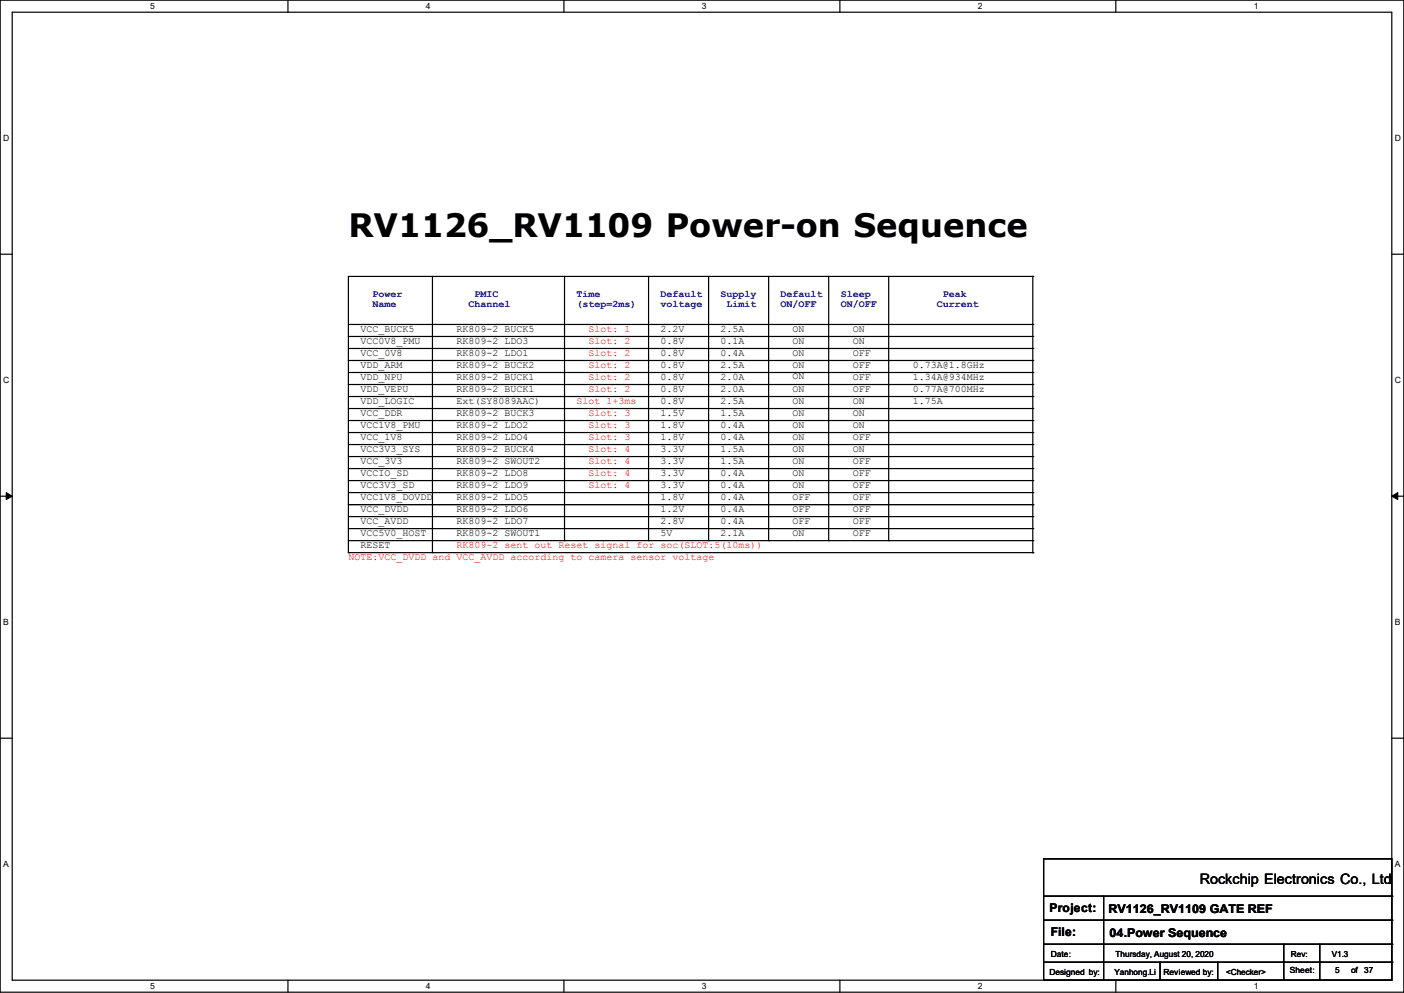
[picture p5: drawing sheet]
<svg xmlns="http://www.w3.org/2000/svg" width="297mm" height="210mm" viewBox="0 0 297 210" stroke-linecap="round" stroke-linejoin="round" font-family="sans-serif">
<defs><g id="words">
<text font-size="6.8" x="73.7" y="50">RV1126_RV1109 Power-on Sequence</text>
<text font-size="3" x="253.8" y="186.9">Rockchip Electronics Co., Ltd</text>
<g font-size="2.5">
<text x="222" y="192.9">Project:</text>
<text x="222.3" y="198">File:</text>
<text x="234.5" y="193.2">RV1126_RV1109 GATE REF</text>
<text x="234.7" y="198.2">04.Power Sequence</text>
</g>
<g font-size="2.1" fill="#000080">
<text x="78.8" y="62.7">Power</text>
<text x="78.8" y="64.9">Name</text>
<text x="99.1" y="64.9">Channel</text>
<text x="100.4" y="62.7">PMIC</text>
<text x="122" y="62.7">Time</text>
<text x="122" y="64.9">(step=2ms)</text>
<text x="139.7" y="62.7">Default</text>
<text x="139.7" y="64.9">voltage</text>
<text x="152.4" y="62.7">Supply</text>
<text x="153.7" y="64.9">Limit</text>
<text x="165.1" y="62.7">Default</text>
<text x="165.1" y="64.9">ON/OFF</text>
<text x="177.8" y="62.7">Sleep</text>
<text x="177.8" y="64.9">ON/OFF</text>
<text x="198.2" y="64.9">Current</text>
<text x="199.4" y="62.7">Peak</text>
</g>
<g font-size="2.1">
<text x="76.2" y="70.3">VCC_BUCK5</text>
<text x="96.6" y="70.3">RK809-2 BUCK5</text>
<text x="139.7" y="70.3">2.2V</text>
<text x="152.4" y="70.3">2.5A</text>
<text x="167.7" y="70.3">ON</text>
<text x="180.4" y="70.3">ON</text>
<text x="76.2" y="72.8">VCC0V8_PMU</text>
<text x="76.2" y="77.9">VDD_ARM</text>
<text x="76.2" y="75.4">VCC_0V8</text>
<text x="96.6" y="72.8">RK809-2 LDO3</text>
<text x="96.6" y="77.9">RK809-2 BUCK2</text>
<text x="96.6" y="75.4">RK809-2 LDO1</text>
<text x="139.7" y="77.9">0.8V</text>
<text x="139.7" y="75.4">0.8V</text>
<text x="139.7" y="72.8">0.8V</text>
<text x="152.4" y="75.4">0.4A</text>
<text x="152.4" y="77.9">2.5A</text>
<text x="152.4" y="72.8">0.1A</text>
<text x="167.7" y="75.4">ON</text>
<text x="167.7" y="77.9">ON</text>
<text x="167.7" y="72.8">ON</text>
<text x="180.4" y="72.8">ON</text>
<text x="180.4" y="75.4">OFF</text>
<text x="180.4" y="77.9">OFF</text>
<text x="193.1" y="77.9">0.73A@1.8GHz</text>
<text x="76.2" y="80.4">VDD_NPU</text>
<text x="76.2" y="83">VDD_VEPU</text>
<text x="96.6" y="80.4">RK809-2 BUCK1</text>
<text x="96.6" y="83">RK809-2 BUCK1</text>
<text x="139.7" y="80.4">0.8V</text>
<text x="139.7" y="83">0.8V</text>
<text x="152.4" y="80.4">2.0A</text>
<text x="152.4" y="83">2.0A</text>
<text x="167.7" y="80.2">ON</text>
<text x="167.7" y="83">ON</text>
<text x="180.4" y="80.4">OFF</text>
<text x="180.4" y="83">OFF</text>
<text x="193.1" y="83">0.77A@700MHz</text>
<text x="193.1" y="80.4">1.34A@934MHz</text>
<text x="76.2" y="85.5">VDD_LOGIC</text>
<text x="76.2" y="88.1">VCC_DDR</text>
<text x="96.6" y="85.5">Ext(SY8089AAC)</text>
<text x="96.6" y="88.1">RK809-2 BUCK3</text>
<text x="139.7" y="88.1">1.5V</text>
<text x="139.7" y="85.5">0.8V</text>
<text x="152.4" y="85.5">2.5A</text>
<text x="152.4" y="88.1">1.5A</text>
<text x="167.7" y="85.5">ON</text>
<text x="167.7" y="88.1">ON</text>
<text x="180.4" y="85.5">ON</text>
<text x="180.4" y="88.1">ON</text>
<text x="193.1" y="85.5">1.75A</text>
<text x="76.2" y="90.6">VCC1V8_PMU</text>
<text x="76.2" y="95.7">VCC3V3_SYS</text>
<text x="76.2" y="93.1">VCC_1V8</text>
<text x="96.6" y="95.7">RK809-2 BUCK4</text>
<text x="96.6" y="93.1">RK809-2 LDO4</text>
<text x="96.6" y="90.6">RK809-2 LDO2</text>
<text x="139.7" y="90.6">1.8V</text>
<text x="139.7" y="95.7">3.3V</text>
<text x="139.7" y="93.1">1.8V</text>
<text x="152.4" y="95.7">1.5A</text>
<text x="152.4" y="93.1">0.4A</text>
<text x="152.4" y="90.6">0.4A</text>
<text x="167.7" y="90.6">ON</text>
<text x="167.7" y="93.1">ON</text>
<text x="167.7" y="95.7">ON</text>
<text x="180.4" y="93.1">OFF</text>
<text x="180.4" y="95.7">ON</text>
<text x="180.4" y="90.6">ON</text>
<text x="76.2" y="100.8">VCCIO_SD</text>
<text x="76.2" y="98.2">VCC_3V3</text>
<text x="96.6" y="98.2">RK809-2 SWOUT2</text>
<text x="96.6" y="100.8">RK809-2 LDO8</text>
<text x="139.7" y="98.2">3.3V</text>
<text x="139.7" y="100.8">3.3V</text>
<text x="152.4" y="98.2">1.5A</text>
<text x="152.4" y="100.8">0.4A</text>
<text x="167.7" y="98.2">ON</text>
<text x="167.7" y="100.8">ON</text>
<text x="180.4" y="98.2">OFF</text>
<text x="180.4" y="100.8">OFF</text>
<text x="76.2" y="105.8">VCC1V8_DOVDD</text>
<text x="76.2" y="103.3">VCC3V3_SD</text>
<text x="96.6" y="103.3">RK809-2 LDO9</text>
<text x="96.6" y="105.8">RK809-2 LDO5</text>
<text x="139.7" y="103.3">3.3V</text>
<text x="139.7" y="105.8">1.8V</text>
<text x="152.4" y="103.3">0.4A</text>
<text x="152.4" y="105.8">0.4A</text>
<text x="167.7" y="103.3">ON</text>
<text x="167.7" y="105.8">OFF</text>
<text x="180.4" y="105.8">OFF</text>
<text x="180.4" y="103.3">OFF</text>
<text x="76.2" y="113.5">VCC5V0_HOST</text>
<text x="76.2" y="110.9">VCC_AVDD</text>
<text x="76.2" y="108.4">VCC_DVDD</text>
<text x="96.6" y="110.9">RK809-2 LDO7</text>
<text x="96.6" y="108.4">RK809-2 LDO6</text>
<text x="96.6" y="113.5">RK809-2 SWOUT1</text>
<text x="139.7" y="113.5">5V</text>
<text x="139.7" y="108.4">1.2V</text>
<text x="139.7" y="110.9">2.8V</text>
<text x="152.4" y="110.9">0.4A</text>
<text x="152.4" y="108.4">0.4A</text>
<text x="152.4" y="113.5">2.1A</text>
<text x="167.7" y="113.5">ON</text>
<text x="167.7" y="108.4">OFF</text>
<text x="167.7" y="110.9">OFF</text>
<text x="180.4" y="108.4">OFF</text>
<text x="180.4" y="110.9">OFF</text>
<text x="180.4" y="113.5">OFF</text>
<text x="76.2" y="116">RESET</text>
</g>
<g font-size="2.1" fill="#f00">
<text x="124.5" y="70.3">Slot: 1</text>
<text x="124.5" y="72.8">Slot: 2</text>
<text x="124.5" y="75.4">Slot: 2</text>
<text x="124.5" y="77.9">Slot: 2</text>
<text x="124.5" y="80.4">Slot: 2</text>
<text x="124.5" y="83">Slot: 2</text>
<text x="122" y="85.5">Slot 1+3ms</text>
<text x="124.5" y="88.1">Slot: 3</text>
<text x="124.5" y="93.1">Slot: 3</text>
<text x="124.5" y="95.7">Slot: 4</text>
<text x="124.5" y="90.6">Slot: 3</text>
<text x="124.5" y="98.2">Slot: 4</text>
<text x="124.5" y="100.8">Slot: 4</text>
<text x="124.5" y="103.3">Slot: 4</text>
<text x="73.7" y="118.5">NOTE:VCC_DVDD and VCC_AVDD according to camera sensor voltage</text>
<text x="96.6" y="116">RK809-2 sent out Reset signal for soc(SLOT:5(10ms))</text>
</g>
<g font-size="1.8">
<text x="31.7" y="1.9">5</text>
<text x="90.1" y="1.9">4</text>
<text x="148.5" y="1.9">3</text>
<text x="206.8" y="1.9">2</text>
<text x="265.2" y="1.9">1</text>
<text x=".7" y="29.8">D</text>
<text x="295.1" y="29.8">D</text>
<text x=".7" y="80.9">C</text>
<text x="295.1" y="80.9">C</text>
<text x=".7" y="132.1">B</text>
<text x="295.1" y="132.1">B</text>
<text x=".7" y="183.3">A</text>
<text x="295.1" y="183.3">A</text>
<text x="222.3" y="202.3">Date:</text>
<text x="236" y="202.3">Thursday, August 20, 2020</text>
<text x="281.7" y="202.3">V1.3</text>
<text x="31.7" y="209.2">5</text>
<text x="90.1" y="209.2">4</text>
<text x="148.5" y="209.2">3</text>
<text x="206.8" y="209.2">2</text>
<text x="222" y="206.1">Designed by:</text>
<text x="235.7" y="206.1">Yanhong.Li</text>
<text x="246.2" y="206.1">Reviewed by:</text>
<text x="259.4" y="206.1">&lt;Checker&gt;</text>
<text x="265.2" y="209.2">1</text>
<text x="272.8" y="205.9">Sheet:</text>
<text x="282.5" y="205.9">5</text>
<text x="285.8" y="205.9">of</text>
<text x="288.6" y="205.9">37</text>
</g>
<text font-size="1.7" x="273.1" y="202.3">Rev:</text>
</g></defs>
<path d="M0 0h297v209.8h-297zM2.6 2.6h291.8v204.7h-291.8z" fill="none" stroke="#000" stroke-width=".25"/>
<g fill="#fff">
<path d="M31.7 .3h1v2h-1z"/>
<path d="M31.7 207.6h1v1.9h-1z"/>
</g>
<path d="M60.9 0v2.6M60.9 207.3v2.5" fill="none" stroke="#000" stroke-width=".25"/>
<g fill="#fff">
<path d="M90.1 .3h1v2h-1z"/>
<path d="M90.1 207.6h1v1.9h-1z"/>
</g>
<path d="M119.3 0v2.6M119.3 207.3v2.5" fill="none" stroke="#000" stroke-width=".25"/>
<g fill="#fff">
<path d="M148.5 .3h.9v2h-.9z"/>
<path d="M148.5 207.6h.9v1.9h-.9z"/>
</g>
<path d="M177.7 0v2.6M177.7 207.3v2.5" fill="none" stroke="#000" stroke-width=".25"/>
<g fill="#fff">
<path d="M206.8 .3h1v2h-1z"/>
<path d="M206.8 207.6h1v1.9h-1z"/>
</g>
<path d="M236.1 0v2.6M236.1 207.3v2.5" fill="none" stroke="#000" stroke-width=".25"/>
<g fill="#fff">
<path d="M265.2 .3h1v2h-1z"/>
<path d="M265.2 207.6h1v1.9h-1z"/>
<path d="M.7 28.2h1.2v1.9h-1.2z"/>
<path d="M295.1 28.2h1.2v1.9h-1.2z"/>
<path d="M.7 79.3h1.2v2h-1.2z"/>
<path d="M295.1 79.3h1.2v2h-1.2z"/>
</g>
<path d="M0 53.8h2.6M294.4 53.8h2.6" fill="none" stroke="#000" stroke-width=".25"/>
<g fill="#fff">
<path d="M.7 130.5h1.2v2h-1.2z"/>
<path d="M295.1 130.5h1.1v2h-1.1z"/>
</g>
<path d="M0 104.9h2.6M294.4 104.9h2.6" fill="none" stroke="#000" stroke-width=".25"/>
<path d="M1.3 104.2l1.3 .7-1.3 .8zM294.4 104.9l1.3-.7v1.5z" fill="#000" stroke="#000" stroke-width=".21"/>
<g fill="#fff">
<path d="M.7 181.7h1.2v2h-1.2z"/>
<path d="M295.1 181.7h1.1v2h-1.1z"/>
</g>
<g fill="none" stroke="#000" stroke-width=".25">
<path d="M91.5 58.5v58.4M119.4 58.5v55.8M137.2 58.5v55.8M149.9 58.5v55.8M162.6 58.5v55.8M175.3 58.5v55.8M188 58.5v55.8M218.5 58.5h.1M218.5 58.5h-144.8v58.4M218.5 58.5v58.4M73.7 73.7h144.8M73.7 68.6h144.8"/>
<path d="M73.7 71.2h144.8M73.7 76.2h144.8M73.7 78.8h144.8M218.5 73.7h.1M218.5 68.6h.1M218.5 71.2h.1M218.5 76.2h.1M218.5 78.8h.1M73.7 81.3h144.8M73.7 83.9h144.8M73.7 86.4h144.8M73.7 88.9h144.8"/>
<path d="M73.7 91.5h144.8M73.7 94h144.8M73.7 96.6h144.8M73.7 99.1h144.8M218.5 81.3h.1M218.5 83.9h.1M218.5 86.4h.1M218.5 88.9h.1M218.5 91.5h.1M218.5 94h.1M218.5 96.6h.1M218.5 99.1h.1"/>
<path d="M73.7 116.9h.1M73.7 111.8h144.8M73.7 114.3h144.8M73.7 116.9h144.8M73.7 106.7h144.8M73.7 101.6h144.8M73.7 104.2h144.8M73.7 109.3h144.8M91.5 116.9h.1M119.4 114.3h.1M137.2 114.3h.1M149.9 114.3h.1"/>
<path d="M162.6 114.3h.1M175.3 114.3h.1M188 114.3h.1M218.5 111.8h.1M218.5 114.3h.1M218.5 116.9h.1M218.5 106.7h.1M218.5 101.6h.1M218.5 104.2h.1M218.5 109.3h.1M0 156.1h2.6M294.4 156.1h2.6"/>
<path d="M220.8 181.7h73.6v25.6h-73.6zM220.8 189.5h73.6M220.8 194.6h73.6M220.8 199.7h73.6M233.5 189.5v17.8M271.6 199.7v7.6M279.2 199.7v7.6M294.4 189.5h.1M294.4 194.6h.1M294.4 199.7h.1M220.8 203.5h73.6M233.5 207.3h.1"/>
<path d="M245.4 207.3h.1M245.4 203.5v3.8M257.6 207.3h.1M257.6 203.5v3.8M271.6 207.3h.1M279.2 207.3h.1M294.4 203.5h.1"/>
</g>
<use href="#words"/>
</svg>
